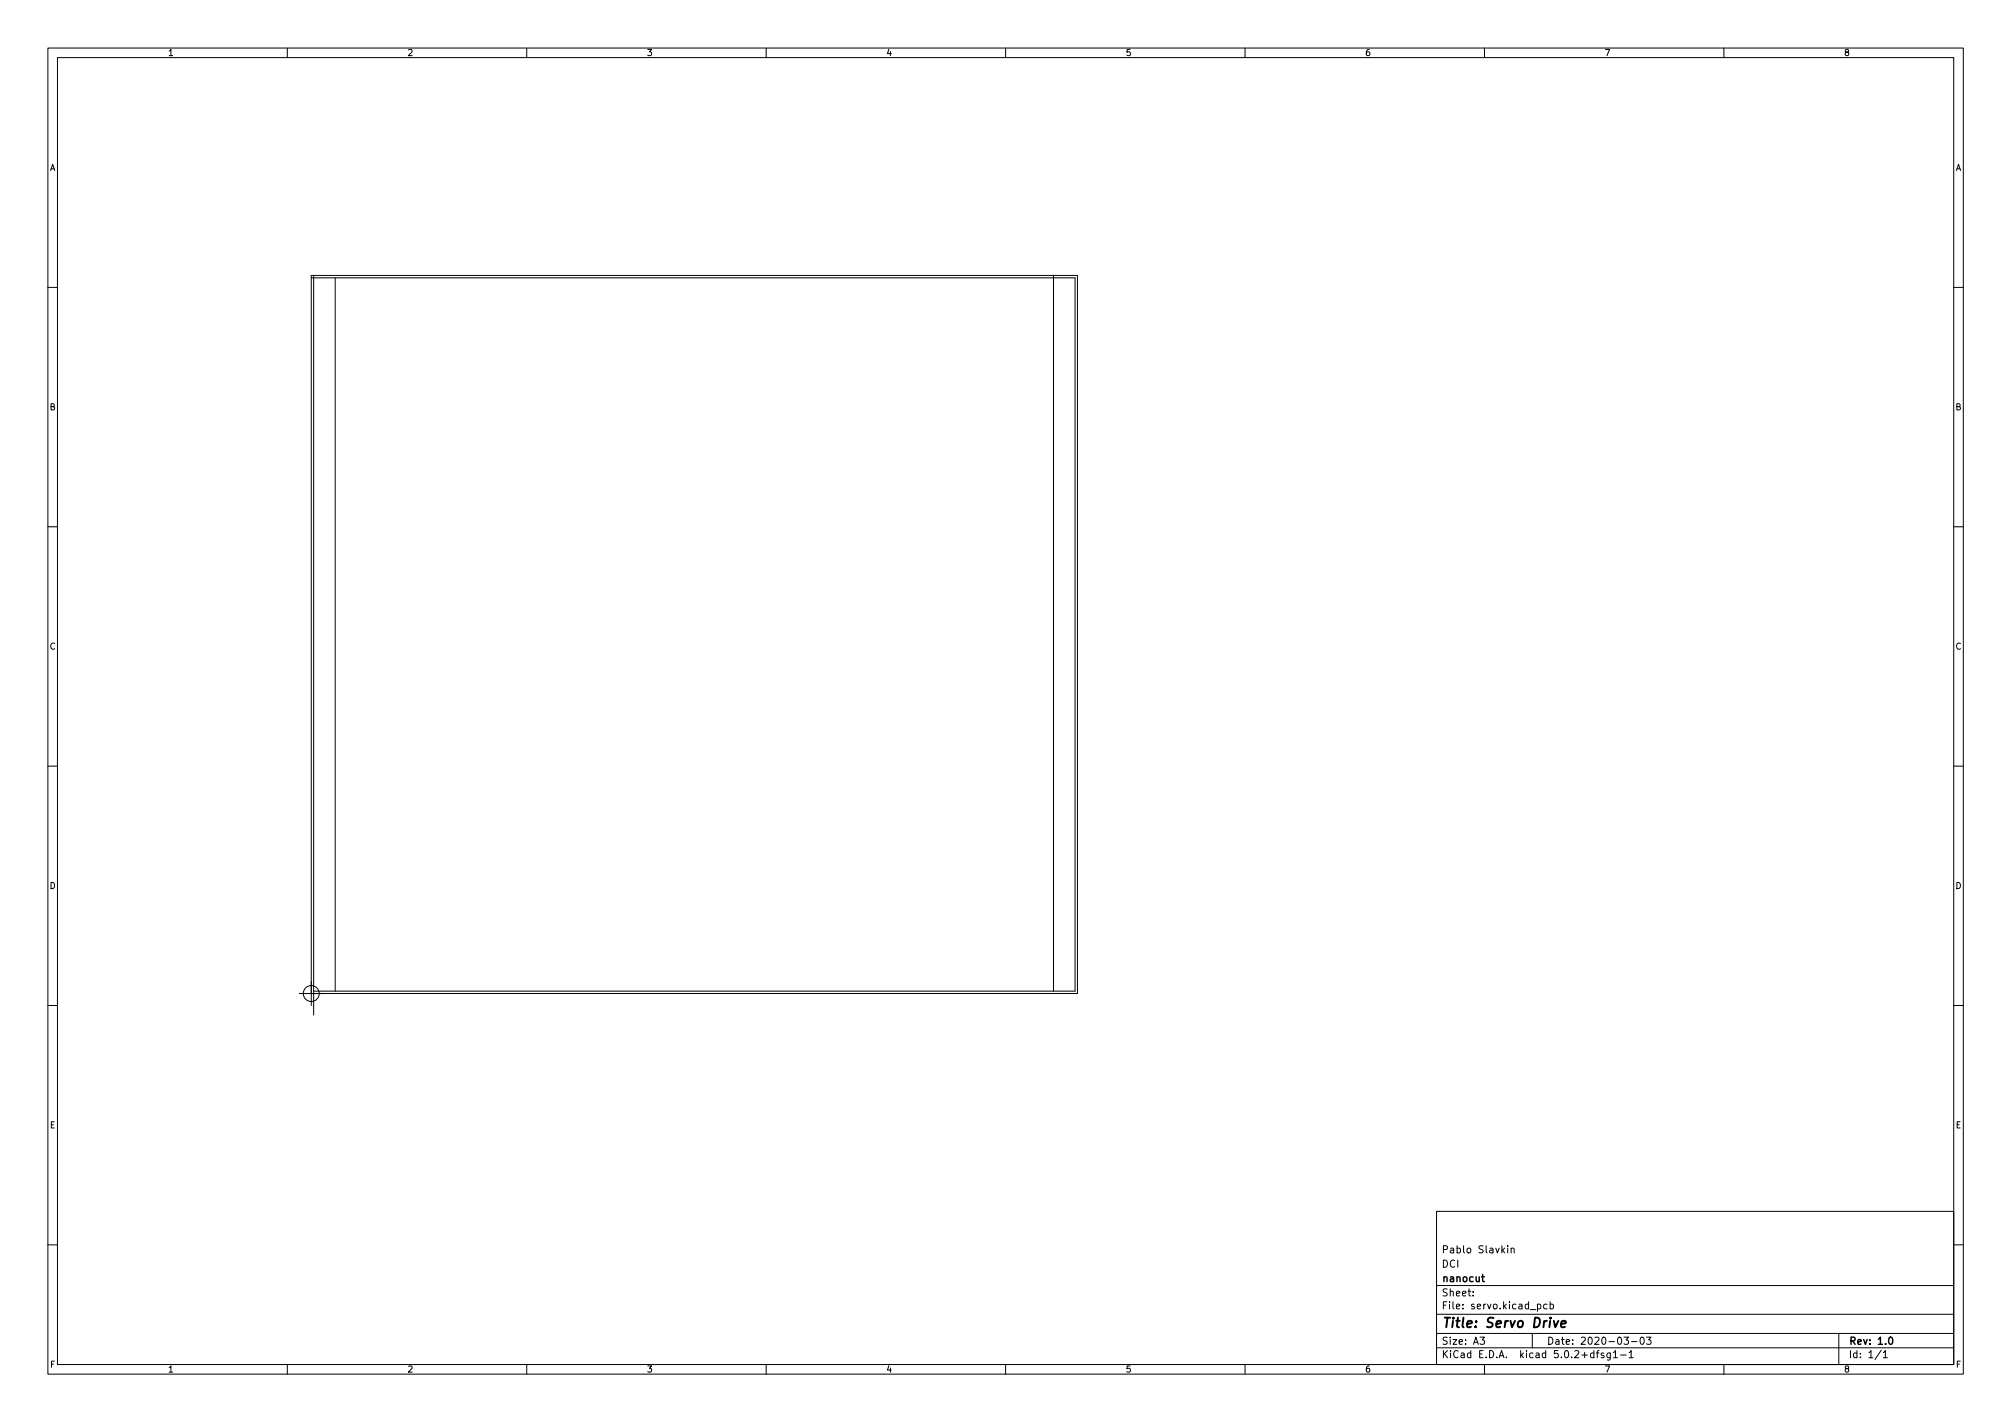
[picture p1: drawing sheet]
<svg xmlns="http://www.w3.org/2000/svg" width="420mm" height="297mm" viewBox="0 0 420 297" stroke-linecap="round" stroke-linejoin="round" font-family="sans-serif">
<defs><g id="words">
<text font-size="2.8" x="301" y="277.3">Title: Servo Drive</text>
<g font-size="2.1">
<text x="301" y="261.8">Pablo Slavkin</text>
<text x="301" y="267.8">nanocut</text>
<text x="301" y="264.8">DCI</text>
<text x="301" y="273.5">File: servo.kicad_pcb</text>
<text x="301" y="270.8">Sheet:</text>
<text x="301" y="280.9">Size: A3</text>
<text x="323" y="280.9">Date: 2020-03-03</text>
<text x="386" y="280.9">Rev: 1.0</text>
<text x="301" y="283.7">KiCad E.D.A. kicad 5.0.2+dfsg1-1</text>
<text x="386" y="283.7">Id: 1/1</text>
</g>
<g font-size="1.8">
<text x="35" y="11.7">1</text>
<text x="85" y="11.7">2</text>
<text x="135" y="11.7">3</text>
<text x="185" y="11.7">4</text>
<text x="235" y="11.7">5</text>
<text x="285" y="11.7">6</text>
<text x="335" y="11.7">7</text>
<text x="385" y="11.7">8</text>
<text x="10.3" y="35.7">A</text>
<text x="408.3" y="35.7">A</text>
<text x="10.3" y="85.7">B</text>
<text x="408.3" y="85.7">B</text>
<text x="10.3" y="135.7">C</text>
<text x="408.3" y="135.7">C</text>
<text x="10.3" y="185.7">D</text>
<text x="408.3" y="185.7">D</text>
<text x="10.4" y="235.7">E</text>
<text x="408.4" y="235.7">E</text>
<text x="10.4" y="285.7">F</text>
<text x="35" y="286.7">1</text>
<text x="85" y="286.7">2</text>
<text x="135" y="286.7">3</text>
<text x="185" y="286.7">4</text>
<text x="235" y="286.7">5</text>
<text x="285" y="286.7">6</text>
<text x="335" y="286.7">7</text>
<text x="385" y="286.7">8</text>
<text x="408.4" y="285.7">F</text>
</g>
</g></defs>
<g fill="none" stroke="#000" stroke-width=".21">
<path d="M10 10h400v277h-400zM12 12h396v273h-396zM60 10v2M110 10v2M160 10v2M210 10v2M260 10v2M310 10v2M360 10v2M65 58h159.5v149h-159M65.5 57.5v154.5M70 58v149"/>
<path d="M220 57.5v149.5M10 60h2M408 60h2M10 110h2M408 110h2M10 160h2M408 160h2M10 210h2M62.5 207.5h162.5v-150h-160v152.5M408 210h2M300 253h108v32h-108zM10 260h2"/>
<path d="M300 278.5h108M300 274.5h108M300 268.5h108M307.6 270.6v.1M307.6 269.8v.1M309.1 279.3h.9l-.5 .6 .4 .1v.7l-.2 .1-.6-.1M314.9 260.2v.2M314.9 260.7v1M315.6 260.9l.2-.2 .3 .1 .1 .9M315.6 260.7v1M320 278.5v3M321.1 272.5l.4-.1 .3 .3-.2 .6h-.5"/>
<path d="M323.1 272.5l-.5-.1-.3 .3 .2 .6h.6M323.7 272.5l.4-.1 .3 .3-.1 .6h-.6M323.7 271.9v1.5M339.1 279.3h1l-.5 .6 .4 .1v.7l-.2 .1-.7-.1M342.7 279.4l.1-.1a.8 .8 0 0 1 .6 .8 .8 .8 0 0 1-.6 .7 1 1 0 0 1-.1-1.4zM343.8 279.3h1l-.5 .6 .4 .1v.7l-.2 .1-.7-.1M384 278.5v6.5M408 260h2M60 285v2M110 285v2M160 285v2M210 285v2"/>
<path d="M260 285v2M300 281.5h108M310 285v2M333.3 282.6h.6M333.9 282.1l-.3 .2v1.3M334.9 282.7l-.3-.1-.2 .2v.2l.5 .2v.3h-.5M336.3 282.6v1.2l-.3 .3-.4-.1M336.3 282.7l-.5-.1-.2 .3 .1 .6h.6M336.9 282.5l.5-.4v1.5M336.9 283.6h.9M338.4 283h1.2M340.2 282.5l.4-.4v1.5"/>
<path d="M340.2 283.6h.9M340.7 280.2h1.2M360 285v2M392.8 282l-1.2 2M393.3 282.5l.4-.4v1.5M393.3 283.6h.8"/>
<circle cx="65" cy="207.5" r="1.67"/>
</g>
<path d="M309.4 266.7h.6M309.6 266.2v1.3l.4 .2M394.6 279.4l.2-.1a.8 .8 0 0 1 .5 .8 .8 .8 0 0 1-.5 .7 1 1 0 0 1-.2-1.4z" fill="none" stroke="#000" stroke-width=".3"/>
<path d="M324.5 275.9l.3 1.3 .6-1.3M326 276.6l1-.2-.1-.4-.5-.1-.3 .3-.1 .9h.8" fill="none" stroke="#000" stroke-width=".4"/>
<use href="#words"/>
</svg>
